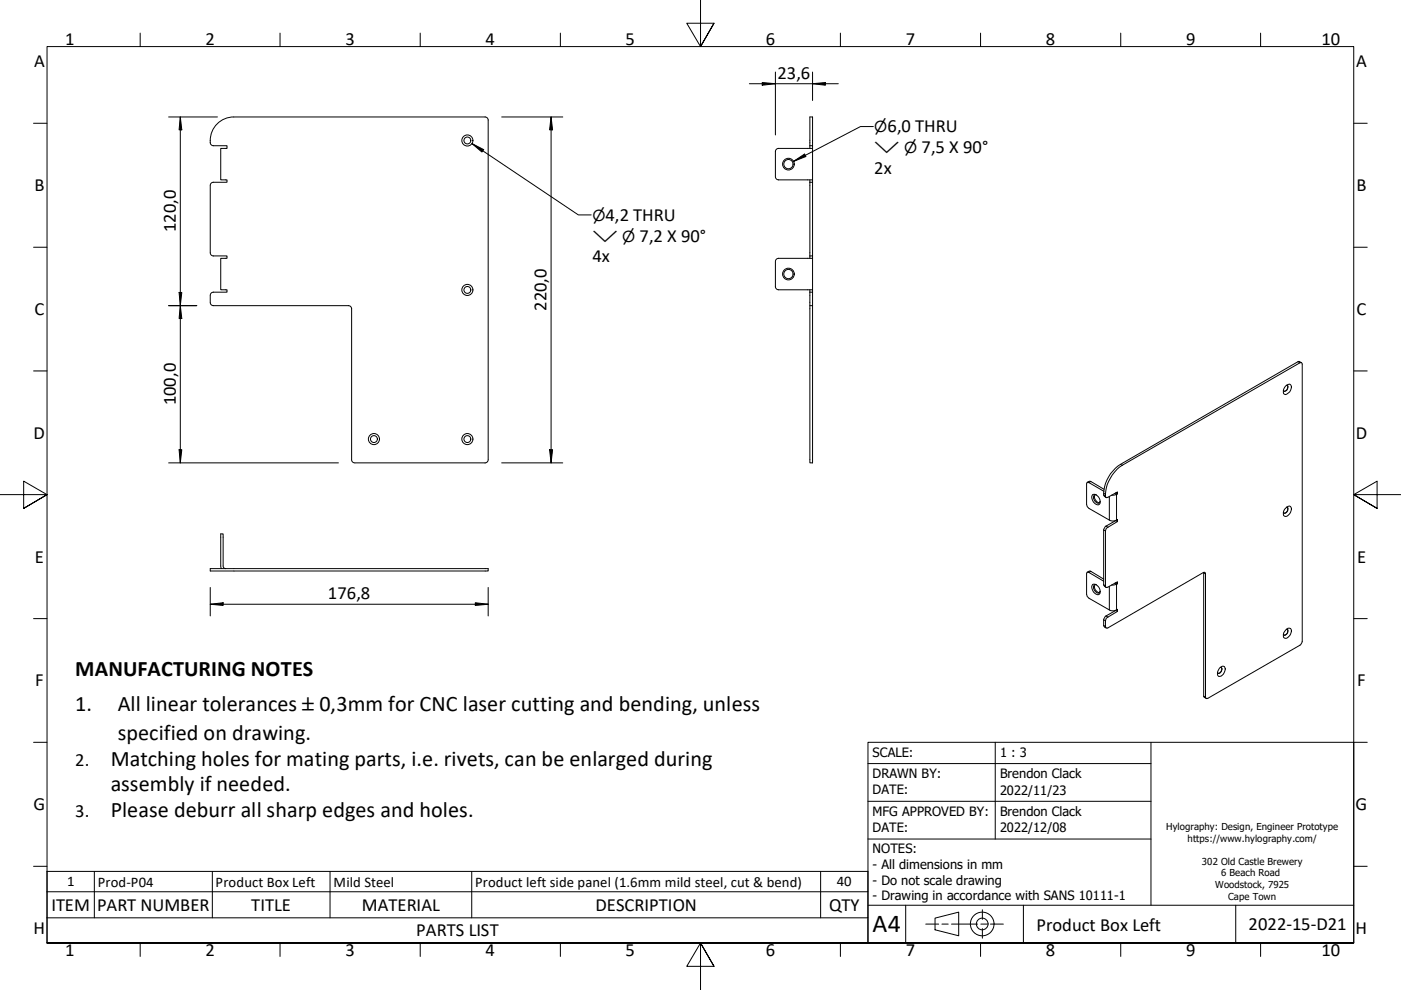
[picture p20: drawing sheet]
<svg xmlns="http://www.w3.org/2000/svg" width="297mm" height="210mm" viewBox="0 0 297 210" stroke-linecap="round" stroke-linejoin="round" font-family="sans-serif">
<defs><g id="words">
<text font-size="5.5" x="185" y="197.6">A4</text>
<g font-size="4.7">
<text x="15.9" y="143.4">MANUFACTURING NOTES</text>
<text x="15.9" y="150.7">1.</text>
<text x="25" y="150.7">All linear tolerances</text>
<text x="67.8" y="150.7">0,3mm for CNC laser cutting and bending, unless</text>
<text x="25" y="156.9">specified on drawing.</text>
<text x="23.5" y="162.3">Matching holes for mating parts, i.e. rivets, can be enlarged during</text>
<text x="23.5" y="167.7">assembly if needed.</text>
<text x="23.5" y="173.1">Please deburr all sharp edges and holes.</text>
</g>
<g font-size="3.9">
<text x="13.8" y="9.5">1</text>
<text x="43.6" y="9.5">2</text>
<text x="73.3" y="9.5">3</text>
<text x="102.9" y="9.5">4</text>
<text x="132.7" y="9.5">5</text>
<text x="162.4" y="9.5">6</text>
<text x="192" y="9.5">7</text>
<text x="221.7" y="9.5">8</text>
<text x="251.5" y="9.5">9</text>
<text x="280.2" y="9.5">10</text>
<text x="7.2" y="14.3">A</text>
<text x="164.8" y="16.8">23,6</text>
<text x="287.5" y="14.3">A</text>
<text x="188.2" y="28">6,0 THRU</text>
<text x="195.4" y="32.4">7,5 X 90°</text>
<text x="7.3" y="40.5">B</text>
<text x="185.4" y="36.8">2x</text>
<text x="287.6" y="40.5">B</text>
<text x="128.4" y="46.8">4,2 THRU</text>
<text x="37.3" y="49.2" transform="rotate(-90 37.3 49.2)">120,0</text>
<text x="135.6" y="51.2">7,2 X 90°</text>
<text x="125.6" y="55.6">4x</text>
<text x="115.9" y="65.9" transform="rotate(-90 115.9 65.9)">220,0</text>
<text x="7.3" y="66.8">C</text>
<text x="287.6" y="66.8">C</text>
<text x="37.3" y="86" transform="rotate(-90 37.3 86)">100,0</text>
<text x="7.1" y="93">D</text>
<text x="287.5" y="93">D</text>
<text x="7.4" y="119.3">E</text>
<text x="287.7" y="119.3">E</text>
<text x="69.5" y="127.1">176,8</text>
<text x="7.4" y="145.5">F</text>
<text x="287.7" y="145.5">F</text>
<text x="64.1" y="150.7">±</text>
<text x="15.9" y="162.3">2.</text>
<text x="7.1" y="171.8">G</text>
<text x="15.9" y="173.1">3.</text>
<text x="287.4" y="171.8">G</text>
<text x="10.9" y="193.1">ITEM</text>
<text x="20.6" y="193.1">PART NUMBER</text>
<text x="53.3" y="193.1">TITLE</text>
<text x="76.7" y="193.1">MATERIAL</text>
<text x="126.2" y="193.1">DESCRIPTION</text>
<text x="175.8" y="193.1">QTY</text>
<text x="219.8" y="197.3">Product Box Left</text>
<text x="264.7" y="197.2">2022-15-D21</text>
<text x="7.1" y="198">H</text>
<text x="13.8" y="202.8">1</text>
<text x="43.6" y="202.8">2</text>
<text x="73.3" y="202.8">3</text>
<text x="88.3" y="198.5">PARTS LIST</text>
<text x="102.9" y="202.8">4</text>
<text x="132.7" y="202.8">5</text>
<text x="162.4" y="202.8">6</text>
<text x="192" y="202.8">7</text>
<text x="221.7" y="202.8">8</text>
<text x="251.5" y="202.8">9</text>
<text x="280.2" y="202.8">10</text>
<text x="287.4" y="198">H</text>
</g>
<g font-size="3.2">
<text x="185.4" y="28">⌀</text>
<text x="185.4" y="32.4">⌵ ⌀</text>
<text x="125.6" y="46.8">⌀</text>
<text x="125.6" y="51.2">⌵ ⌀</text>
</g>
<g font-size="3.1">
<text x="14.2" y="187.9">1</text>
<text x="20.8" y="188">Prod-P04</text>
<text x="45.7" y="188">Product Box Left</text>
<text x="70.7" y="188">Mild Steel</text>
<text x="100.8" y="188">Product left side panel (1.6mm mild steel, cut &amp; bend)</text>
<text x="177.4" y="187.9">40</text>
</g>
<g font-size="2.7">
<text x="185" y="160.4">SCALE:</text>
<text x="212" y="160.4">1 : 3</text>
<text x="185" y="164.9">DRAWN BY:</text>
<text x="212" y="165">Brendon Clack</text>
<text x="185" y="168.4">DATE:</text>
<text x="185" y="172.9">MFG APPROVED BY:</text>
<text x="212" y="173">Brendon Clack</text>
<text x="212" y="168.5">2022/11/23</text>
<text x="185" y="176.4">DATE:</text>
<text x="212" y="176.5">2022/12/08</text>
<text x="185" y="180.9">NOTES:</text>
<text x="185" y="184.2">- All dimensions in mm</text>
<text x="185" y="187.6">- Do not scale drawing</text>
<text x="185" y="190.9">- Drawing in accordance with SANS 10111-1</text>
</g>
<g font-size="2">
<text x="247.3" y="176">Hylography: Design, Engineer Prototype</text>
<text x="251.8" y="178.5">https://www.hylography.com/</text>
<text x="254.8" y="183.4">302 Old Castle Brewery</text>
<text x="258.9" y="185.8">6 Beach Road</text>
<text x="257.6" y="188.3">Woodstock, 7925</text>
<text x="260.4" y="190.8">Cape Town</text>
</g>
</g></defs>
<!-- layer: Visible (Hylo) -->
<g fill="none" stroke="#000" stroke-width=".21">
<path d="M44.6 30.2a.67 .67 0 0 0 .6 .7M44.6 29.8v.5M45.2 30.9h2.9v.6h-1.3v6.6h1.3v.5h-2.9M45.2 38.6a.67 .67 0 0 0-.6 .7v14.3a.67 .67 0 0 0 .6 .7M49.6 24.8a5 5 0 0 0-5 5M49.6 24.8h53.3M102.8 24.8a.67 .67 0 0 1 .7 .7v71.9M164.4 37.5a.67 .67 0 0 0 .7 .6h7.2M171.7 38.1v16.7M171.7 38.6h.6M171.7 30.9h.6M172.3 31.5h-7.2a.67 .67 0 0 0-.7 .6v5.3"/>
<path d="M172.3 30.9v7.7M172.3 30.9v-6.1h-.6v6.7M172.3 38.6v15.7M45.2 54.3h2.9v.5h-1.3v6.6h1.3v.5h-2.9M164.4 55.5v5.3a.67 .67 0 0 0 .7 .6h7.2M171.7 54.3h.6M172.3 54.8h-7.2a.67 .67 0 0 0-.7 .6M172.3 54.3v7.6M44.6 64.1a.67 .67 0 0 0 .6 .7M44.6 62.6v1.5M45.2 64.8h28.7a.67 .67 0 0 1 .6 .7v31.9M45.2 61.9a.67 .67 0 0 0-.6 .7"/>
<path d="M171.7 61.4v36.7h.6v-36.2M171.7 64.8h.6M171.7 61.9h.6M275.9 76.9l-.5-.3-.2 .1-37.6 21.8a7.5 7.5 0 0 0-3.5 6.6l.4 .4M74.5 97.5a.67 .67 0 0 0 .7 .6M75.2 98.1h27.7M103.5 97.5a.67 .67 0 0 1-.7 .6M272.6 81.8a.71 .71 0 0 1 1.1 0 1.48 1.48 0 0 1-1.3 1.8 1.27 1.27 0 0 1 .2-1.8zM272.7 81.7h.2a.86 .86 0 0 1-.7 1.3l-.1-.2M272.9 81.8a.83 .83 0 0 1-.7 1.2M230.5 102.3l.6-.3 .2 .1 2.8 1.6M231.6 104.9a1.43 1.43 0 0 1 1.5 2 1.21 1.21 0 0 1-1.6-1.1v-.4z"/>
<path d="M232.2 104.9a1.26 1.26 0 0 0 .9 1.7M232.5 104.9h-.3a1.04 1.04 0 0 0-.3 1.1 1.04 1.04 0 0 0 1 .7l.3-.4M234.1 104.2l-3.2-1.9h-.4l-.1 .3v4.4l.1 .4 .4 .4 4.6 2.6 .6 .1 .8-.4v.5l-2.2 1.3-.3 .7v11.8l.1 .2 .4-.1 2-1.1v.4l-1.3 .3M235.6 105l1.3-.3v-.4l-2 1.1-.4 .1a7.1 7.1 0 0 1 3.4-6.8l38-21.8 .2 .3-.1 59-.4 .6-19.8 11.3-.2-.3v-26.3l-.3-.2-.2 .1-20.4 11.8-.3-.4 .1-1.6 2.4-1.6v-.4l-.8 .3-.6-.1-4.6-2.6-.4-.3-.1-.5v-4.4l.1-.3 .4 .1 3.1 1.8M236.5 110.3l-2.2 1.4-.3 .7v11.6l.5 .6M236.5 110.4l.4 .2M236.5 104.5l.4 .2M272.6 107.7a.67 .67 0 0 1 1.1-.1 1.48 1.48 0 0 1-1.3 1.8 1.19 1.19 0 0 1 .2-1.7zM272.7 107.5l.2 .1a.79 .79 0 0 1-.7 1.2l-.1-.2M272.9 107.6a.83 .83 0 0 1-.7 1.2M44.6 120.6h58.9v.5h-58.9zM46.9 120.5l-.1-.5v-6.8h.5v6.8l.1 .3 .4 .3"/>
<path d="M230.5 121.3l.6-.2h.2l2.7 1.7M231.6 123.9a1.43 1.43 0 0 1 1.5 2.1 1.21 1.21 0 0 1-1.6-1.2v-.4zM232.2 124a1.18 1.18 0 0 0 .9 1.6M232.5 124l-.3-.1a1.04 1.04 0 0 0-.3 1.2 1.04 1.04 0 0 0 1 .7h.1l.2-.4M236.5 129.4l-2.2 1.3a2.11 2.11 0 0 0-.3 1.9l.5 .5M236.5 129.4l.4 .2M236.5 123.5l.4 .3M255.2 121.4v26.2l.6 .5M272.6 133.6a.67 .67 0 0 1 1.1-.2 1.48 1.48 0 0 1-1.3 1.9 1.19 1.19 0 0 1 .2-1.7zM272.7 133.4h.2a.79 .79 0 0 1-.7 1.3l-.1-.2M272.9 133.4a.79 .79 0 0 1-.7 1.3M258.6 141.6a.8 .8 0 0 1 1-.3 1.5 1.5 0 0 1-1.2 2.1 1.33 1.33 0 0 1 .2-1.8z"/>
<path d="M258.8 141.5h.1a.75 .75 0 0 1 0 .9 .75 .75 0 0 1-.7 .3l-.1-.1M258.9 141.5a.79 .79 0 0 1-.7 1.2"/>
<circle cx="99.1" cy="29.8" r="1.17"/>
<circle cx="99.1" cy="29.8" r=".73"/>
<circle cx="167.2" cy="34.8" r="1.24"/>
<circle cx="167.2" cy="34.8" r=".98"/>
<circle cx="167.2" cy="58.1" r="1.24"/>
<circle cx="167.2" cy="58.1" r=".98"/>
<circle cx="99.1" cy="61.5" r="1.17"/>
<circle cx="99.1" cy="61.5" r=".73"/>
<circle cx="79.3" cy="93.1" r="1.17"/>
<circle cx="79.3" cy="93.1" r=".73"/>
<circle cx="99.1" cy="93.1" r="1.17"/>
<circle cx="99.1" cy="93.1" r=".73"/>
</g>
<!-- layer: Visible Narrow (Hylo) -->
<g fill="none" stroke="#000" stroke-width=".21">
<path d="M275.2 76.7l.4 .2M237.6 98.5l.3 .2M231.3 102.1l-.4 .2M234 112.4l.4 .2M234 104.9l.4 .3M234 104.6l.4 .2M234.5 111.5l.4 .3M235.2 105.3v5M236.3 104.6l.4 .2v5.5M231.3 121.1l-.4 .3M234 132.6l.4 .2M234 131.4l.4 .2"/>
<path d="M234 124l.4 .2M234.5 130.6l.4 .2M235.2 124.3v5M236.3 123.7l.4 .2v5.4M255.2 121.4l.4 .3M255.2 147.6l.4 .2"/>
</g>
<!-- layer: Symbol (Hylo) -->
<path d="M100.1 30.5l2.5 1.2-.4 .5zM100.1 30.5l22.5 15.1h2.7M168.3 34.2l2.3-1.5 .3 .5zM185.2 26.8h-2.8l-14.1 7.4M10 189.1h174v-4.3h-174v9.8M10 194.6v5.3h174v-5.3M20 184.8v9.8M45 184.8v9.8M70 184.8v9.8M100 184.8v9.8M174 184.8v9.8M184 189.1v5.5h-174" fill="none" stroke="#000" stroke-width=".21"/>
<!-- layer: Border (Hylo) -->
<g fill="none" stroke="#000" stroke-width=".21">
<path d="M148.5 -.1v10l-2.9-5h5.8l-2.9 5 2.9-5M29.7 7v2.9M59.4 7v2.9M89.1 7v2.9M118.8 7v2.9M178.2 7v2.9M207.9 7v2.9M237.6 7v2.9M267.3 7v2.9M7.1 26.1h2.9M287 26.1h2.9M7.1 52.4h2.9"/>
<path d="M287 52.4h2.9M7.1 78.6h2.9M287 78.6h2.9M0 104.9h10l-5-2.9v5.8l5-2.9-5 2.9M297 104.9h-10l5-2.9v5.8l-5-2.9 5 2.9M7.1 131.2h2.9M287 131.2h2.9M7.1 157.4h2.9M287 157.4h2.9M7.1 183.7h2.9M10 199.9v-190h277v190h-277h277M29.7 199.9v2.9"/>
<path d="M59.4 199.9v2.9M89.1 199.9v2.9M118.8 199.9v2.9M178.2 199.9v2.9M207.9 199.9v2.9M237.6 199.9v2.9M267.3 199.9v2.9M287 183.7h2.9M151.4 204.9l-2.9-5 2.9 5h-5.8l2.9-5v10"/>
</g>
<!-- layer: Title (Hylo) -->
<g fill="none" stroke="#000" stroke-width=".21">
<path d="M184 157.4h103v42.5h-103zM211 157.4v20.5M244 157.4v34.5M184 177.9h60M184 169.9h60M184 161.9h60M184 191.9h103M192 191.9v8M196.3 195.9h2.7M198.2 194.7l5.1-1.3v5l-5.1-1.3zM199.7 195.9h1.3M201.7 195.9h5.6"/>
<path d="M208 195.9h1.3M208.3 192.9v2M208.3 196.9v2M210 195.9h2.7M217 191.9v8M262 191.9v8"/>
<circle cx="208.2" cy="195.9" r="2.51"/>
<circle cx="208.2" cy="195.9" r="1.24"/>
</g>
<!-- layer: Dimension (Hylo) -->
<g fill="none" stroke="#000" stroke-width=".21">
<path d="M158.9 17.8h18.8M161.6 17.5l2.8 .3-2.8 .3zM164.4 15.3v13.3M172.3 17.8l2.7-.3v.6zM172.3 15.3v6M35.8 24.8h10.3M38.2 24.8l.3 2.7h-.5zM38.2 24.8v73.3M106.4 24.8h12.9M116.8 24.8l.4 2.7h-.7zM116.8 24.8v73.3M35.8 64.8h5.9"/>
<path d="M38 62h.5l-.3 2.8zM38.2 64.8l.3 2.7h-.5zM35.8 98.1h36M38 95.3h.5l-.3 2.8zM106.4 98.1h12.9M116.5 95.3h.7l-.4 2.8zM44.6 128.1l2.7-.3v.6zM44.6 128.1h58.9M44.6 124.6v6M100.8 127.8l2.7 .3-2.7 .3zM103.5 124.6v6"/>
</g>
<g fill="#000">
<path d="M161.6 17.5l2.8 .3-2.8 .3z" fill-rule="evenodd"/>
<path d="M172.3 17.8l2.7-.3v.6z" fill-rule="evenodd"/>
<path d="M38.2 24.8l.3 2.7h-.5z" fill-rule="evenodd"/>
<path d="M116.8 24.8l.4 2.7h-.7z" fill-rule="evenodd"/>
<path d="M38 62h.5l-.3 2.8z" fill-rule="evenodd"/>
<path d="M38.2 64.8l.3 2.7h-.5z" fill-rule="evenodd"/>
<path d="M38 95.3h.5l-.3 2.8z" fill-rule="evenodd"/>
<path d="M116.5 95.3h.7l-.4 2.8z" fill-rule="evenodd"/>
<path d="M44.6 128.1l2.7-.3v.6z" fill-rule="evenodd"/>
<path d="M100.8 127.8l2.7 .3-2.7 .3z" fill-rule="evenodd"/>
</g>
<!-- layer: Symbol (Hylo) -->
<g fill="#000">
<path d="M100.1 30.5l2.5 1.2-.4 .5z" fill-rule="evenodd"/>
<path d="M168.3 34.2l2.3-1.5 .3 .5z" fill-rule="evenodd"/>
</g>
<use href="#words"/>
</svg>
